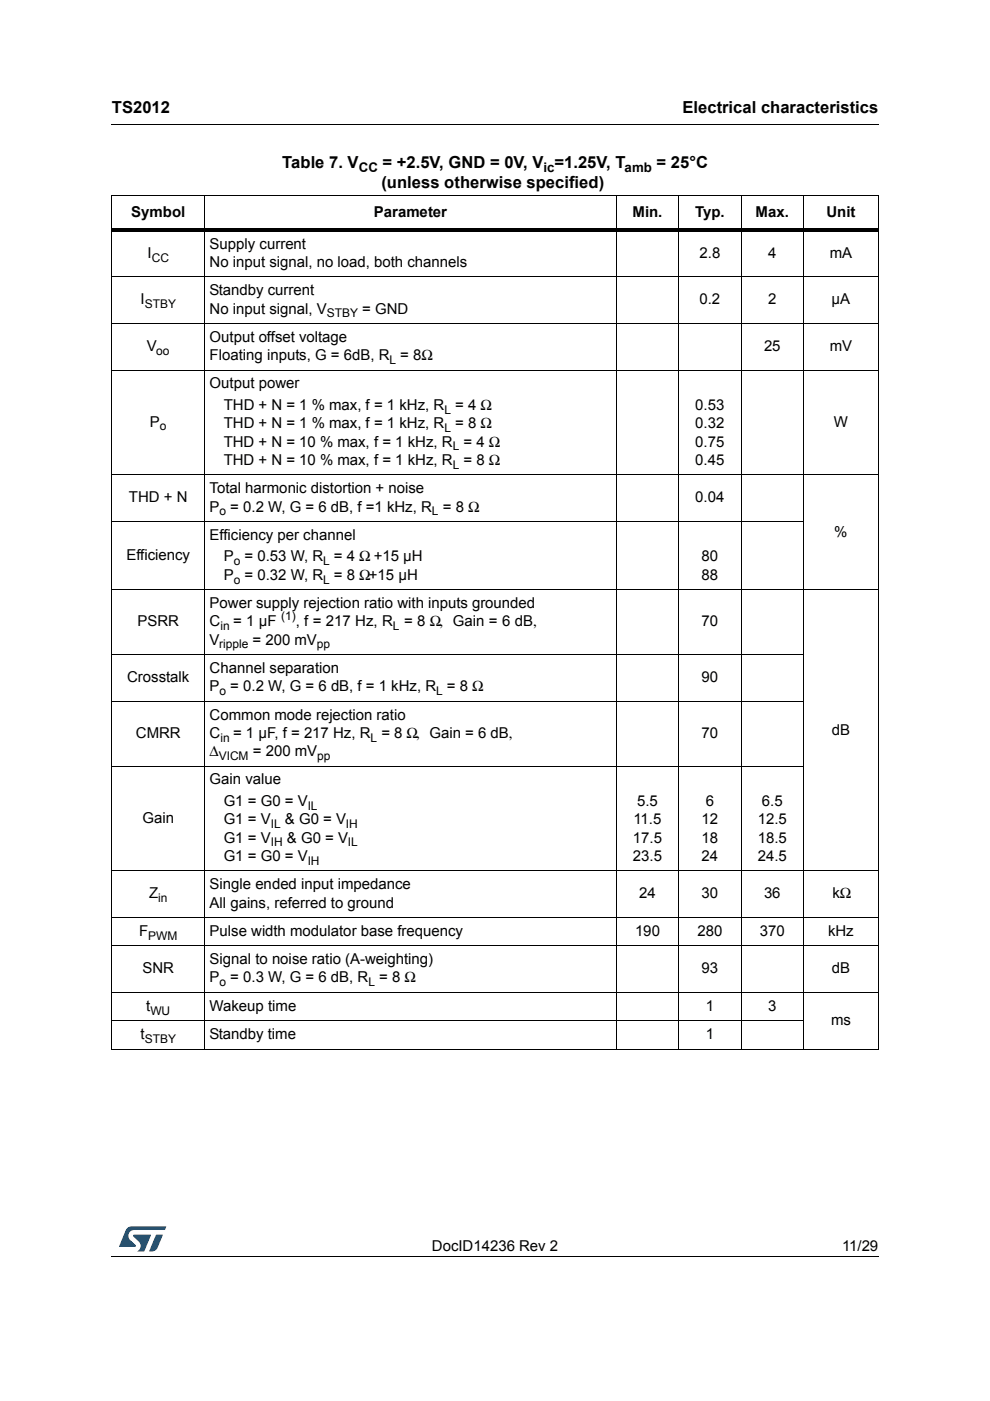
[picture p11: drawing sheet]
<svg xmlns="http://www.w3.org/2000/svg" width="210mm" height="297mm" viewBox="0 0 210 297" stroke-linecap="round" stroke-linejoin="round" font-family="sans-serif">
<defs><g id="words">
<g font-size="3.5">
<text x="23.7" y="23.9">TS2012</text>
<text x="144.7" y="23.9">Electrical characteristics</text>
<text x="59.9" y="35.7">Table 7. V</text>
<text x="81.1" y="35.7">= +2.5V, GND = 0V, V =1.25V, T</text>
<text x="139.2" y="35.7">= 25°C</text>
<text x="80.9" y="39.9">(unless otherwise specified)</text>
</g>
<g font-size="3.2">
<text x="27.8" y="46">Symbol</text>
<text x="79.3" y="46">Parameter</text>
<text x="134.1" y="46">Min.</text>
<text x="147.4" y="46">Typ.</text>
<text x="160.2" y="46">Max.</text>
<text x="175.2" y="46">Unit</text>
<text x="44.4" y="52.7">Supply current</text>
<text x="31.3" y="54.7">I</text>
<text x="44.4" y="56.6">No input signal, no load, both channels</text>
<text x="148.3" y="54.7">2.8</text>
<text x="162.9" y="54.7">4</text>
<text x="175.9" y="54.7">mA</text>
<text x="29.8" y="64.5">I</text>
<text x="44.4" y="62.6">Standby current</text>
<text x="148.3" y="64.5">0.2</text>
<text x="162.8" y="64.5">2</text>
<text x="176.3" y="64.5">µA</text>
<text x="44.4" y="66.5">No input signal, V</text>
<text x="76.8" y="66.5">= GND</text>
<text x="31.2" y="74.4">V</text>
<text x="44.4" y="72.5">Output offset voltage</text>
<text x="44.4" y="76.3">Floating inputs, G = 6dB, R</text>
<text x="84.9" y="76.3">= 8Ω</text>
<text x="162" y="74.4">25</text>
<text x="175.9" y="74.4">mV</text>
<text x="44.4" y="82.4">Output power</text>
<text x="47.4" y="86.9">THD + N = 1 % max, f = 1 kHz, R</text>
<text x="96.5" y="86.9">= 4 Ω</text>
<text x="147.4" y="86.9">0.53</text>
<text x="31.8" y="90.5">P</text>
<text x="47.4" y="90.8">THD + N = 1 % max, f = 1 kHz, R</text>
<text x="47.4" y="94.7">THD + N = 10 % max, f = 1 kHz, R</text>
<text x="96.5" y="90.8">= 8 Ω</text>
<text x="98.3" y="94.7">= 4 Ω</text>
<text x="147.4" y="90.8">0.32</text>
<text x="147.4" y="94.7">0.75</text>
<text x="176.8" y="90.5">W</text>
<text x="47.4" y="98.6">THD + N = 10 % max, f = 1 kHz, R</text>
<text x="98.3" y="98.6">= 8 Ω</text>
<text x="147.4" y="98.6">0.45</text>
<text x="27.3" y="106.5">THD + N</text>
<text x="44.5" y="104.6">Total harmonic distortion + noise</text>
<text x="147.4" y="106.5">0.04</text>
<text x="44.5" y="108.5">P</text>
<text x="48.8" y="108.5">= 0.2 W, G = 6 dB, f =1 kHz, R</text>
<text x="93.9" y="108.5">= 8 Ω</text>
<text x="176.9" y="113.7">%</text>
<text x="26.8" y="118.7">Efficiency</text>
<text x="44.5" y="114.5">Efficiency per channel</text>
<text x="47.4" y="119">P</text>
<text x="51.9" y="119">= 0.53 W, R</text>
<text x="70.8" y="119">= 4 Ω +15 µH</text>
<text x="148.7" y="119">80</text>
<text x="47.4" y="122.9">P</text>
<text x="51.9" y="122.9">= 0.32 W, R</text>
<text x="70.8" y="122.9">= 8 Ω+15 µH</text>
<text x="148.7" y="122.9">88</text>
<text x="44.4" y="128.9">Power supply rejection ratio with inputs grounded</text>
<text x="29.1" y="132.8">PSRR</text>
<text x="44.4" y="132.8">C</text>
<text x="44.4" y="136.7">V</text>
<text x="49.4" y="132.8">= 1 µF</text>
<text x="53.5" y="136.7">= 200 mV</text>
<text x="62.7" y="132.8">, f = 217 Hz, R</text>
<text x="85.7" y="132.8">= 8 Ω, Gain = 6 dB,</text>
<text x="148.7" y="132.8">70</text>
<text x="44.5" y="142.7">Channel separation</text>
<text x="27" y="144.6">Crosstalk</text>
<text x="44.5" y="146.6">P</text>
<text x="48.8" y="146.6">= 0.2 W, G = 6 dB, f = 1 kHz, R</text>
<text x="94.7" y="146.6">= 8 Ω</text>
<text x="148.7" y="144.6">90</text>
<text x="44.5" y="152.6">Common mode rejection ratio</text>
<text x="176.4" y="155.7">dB</text>
<text x="28.8" y="156.4">CMRR</text>
<text x="44.5" y="156.4">C</text>
<text x="44.5" y="160.3">Δ</text>
<text x="49.4" y="156.4">= 1 µF, f = 217 Hz, R</text>
<text x="53.6" y="160.3">= 200 mV</text>
<text x="80.9" y="156.4">= 8 Ω, Gain = 6 dB,</text>
<text x="148.7" y="156.4">70</text>
<text x="44.5" y="166.3">Gain value</text>
<text x="47.4" y="170.9">G1 = G0 = V</text>
<text x="135.1" y="170.9">5.5</text>
<text x="149.6" y="170.9">6</text>
<text x="161.5" y="170.9">6.5</text>
<text x="30.2" y="174.4">Gain</text>
<text x="47.4" y="174.8">G1 = V</text>
<text x="47.4" y="178.7">G1 = V</text>
<text x="60.4" y="174.8">&amp; G0 = V</text>
<text x="60.8" y="178.7">&amp; G0 = V</text>
<text x="134.2" y="178.7">17.5</text>
<text x="134.3" y="174.8">11.5</text>
<text x="148.7" y="174.8">12</text>
<text x="148.7" y="178.7">18</text>
<text x="160.7" y="174.8">12.5</text>
<text x="160.7" y="178.7">18.5</text>
<text x="47.4" y="182.5">G1 = G0 = V</text>
<text x="134.2" y="182.5">23.5</text>
<text x="148.7" y="182.5">24</text>
<text x="160.7" y="182.5">24.5</text>
<text x="31.6" y="190.5">Z</text>
<text x="44.4" y="188.6">Single ended input impedance</text>
<text x="135.5" y="190.5">24</text>
<text x="148.7" y="190.5">30</text>
<text x="162" y="190.5">36</text>
<text x="176.5" y="190.5">kΩ</text>
<text x="44.4" y="192.4">All gains, referred to ground</text>
<text x="29.5" y="198.4">F</text>
<text x="44.5" y="198.4">Pulse width modulator base frequency</text>
<text x="134.6" y="198.4">190</text>
<text x="147.9" y="198.4">280</text>
<text x="161.1" y="198.4">370</text>
<text x="175.6" y="198.4">kHz</text>
<text x="30.2" y="206.4">SNR</text>
<text x="44.5" y="204.4">Signal to noise ratio (A-weighting)</text>
<text x="44.5" y="208.3">P</text>
<text x="48.8" y="208.3">= 0.3 W, G = 6 dB, R</text>
<text x="80.4" y="208.3">= 8 Ω</text>
<text x="148.7" y="206.4">93</text>
<text x="176.4" y="206.4">dB</text>
<text x="31" y="214.3">t</text>
<text x="44.4" y="214.3">Wakeup time</text>
<text x="149.6" y="214.3">1</text>
<text x="162.9" y="214.3">3</text>
<text x="29.8" y="220.3">t</text>
<text x="44.4" y="220.3">Standby time</text>
<text x="149.6" y="220.3">1</text>
<text x="176.2" y="217.3">ms</text>
<text x="91.6" y="265.1">DocID14236 Rev 2</text>
<text x="178.5" y="265.1">11/29</text>
</g>
<g font-size="2.8">
<text x="76.1" y="36.6">CC</text>
<text x="115.2" y="36.6">ic</text>
<text x="132.4" y="36.6">amb</text>
</g>
<g font-size="2.5">
<text x="32.2" y="55.5">CC</text>
<text x="30.7" y="65.3">STBY</text>
<text x="69.3" y="67.3">STBY</text>
<text x="33.1" y="75.2">oo</text>
<text x="82.5" y="77.2">L</text>
<text x="94.2" y="87.7">L</text>
<text x="33.9" y="91.3">o</text>
<text x="94.2" y="91.6">L</text>
<text x="96" y="95.5">L</text>
<text x="96" y="99.4">L</text>
<text x="46.6" y="109.3">o</text>
<text x="91.6" y="109.3">L</text>
<text x="49.6" y="119.8">o</text>
<text x="68.5" y="119.8">L</text>
<text x="49.6" y="123.7">o</text>
<text x="68.5" y="123.7">L</text>
<text x="59.6" y="131.5">(1)</text>
<text x="46.5" y="137.5">ripple</text>
<text x="46.7" y="133.6">in</text>
<text x="67.2" y="137.5">pp</text>
<text x="83.3" y="133.6">L</text>
<text x="46.6" y="147.4">o</text>
<text x="92.5" y="147.4">L</text>
<text x="46.4" y="161.1">VICM</text>
<text x="46.7" y="157.2">in</text>
<text x="67.3" y="161.1">pp</text>
<text x="78.5" y="157.2">L</text>
<text x="65.2" y="171.7">IL</text>
<text x="57.4" y="175.6">IL</text>
<text x="57.4" y="179.5">IH</text>
<text x="73.3" y="175.6">IH</text>
<text x="73.8" y="179.5">IL</text>
<text x="65.2" y="183.3">IH</text>
<text x="33.5" y="191.3">in</text>
<text x="31.4" y="199.2">PWM</text>
<text x="46.6" y="209.1">o</text>
<text x="78.1" y="209.1">L</text>
<text x="31.9" y="215.1">WU</text>
<text x="30.7" y="221.1">STBY</text>
</g>
</g></defs>
<path d="M23.6 26.2l.1 .2zM23.6 266.3l.1 .1z" fill="#000"/>
<path d="M23.7 26.3h162.6M23.7 266.3h162.6" fill="none" stroke="#000" stroke-width=".21"/>
<path d="M25.2 260h10v5.3h-10z" fill="#fff"/>
<g fill="#005189">
<path d="M26.9 260.5l1-.5 7.3 .1-.3 .7h-6.4a1.31 1.31 0 0 0-1.3 1.1 1.31 1.31 0 0 0 .8 1.4l.7 .7 .1 .3-3.5 .1z"/>
<path d="M33.1 261.8h1.4l-.6 1.6a2.16 2.16 0 0 1-1.3 1.9l-1-.1z"/>
<path d="M28.3 261.8l3.7 .1-1.4 3.3-1.5 .1a1.43 1.43 0 0 0 .6-1.7l-1.4-1.4z"/>
</g>
<g fill="none" stroke="#000" stroke-width=".21">
<path d="M23.6 41.4h162.7M23.6 58.7h162.7M23.7 41.5v180.8M43.4 41.3v181.2M130.7 41.3v181.2M143.9 41.3v181.2M157.1 41.3v181.2M170.3 41.3v181.2M186.2 41.5v180.8M23.6 68.6h162.7M23.6 78.5h162.7M23.6 100.7h162.7"/>
<path d="M23.6 110.6h146.9M23.6 125.1h162.7M23.6 138.8h146.9M23.6 148.7h146.9M23.6 162.4h146.9M23.6 184.7h162.7M23.6 194.5h162.7M23.6 200.5h162.7M23.6 210.4h162.7M23.6 216.4h146.9M23.6 222.4h162.7"/>
</g>
<path d="M23.6 48.5h162.7v.7h-162.7z" fill="#000"/>
<use href="#words"/>
</svg>
